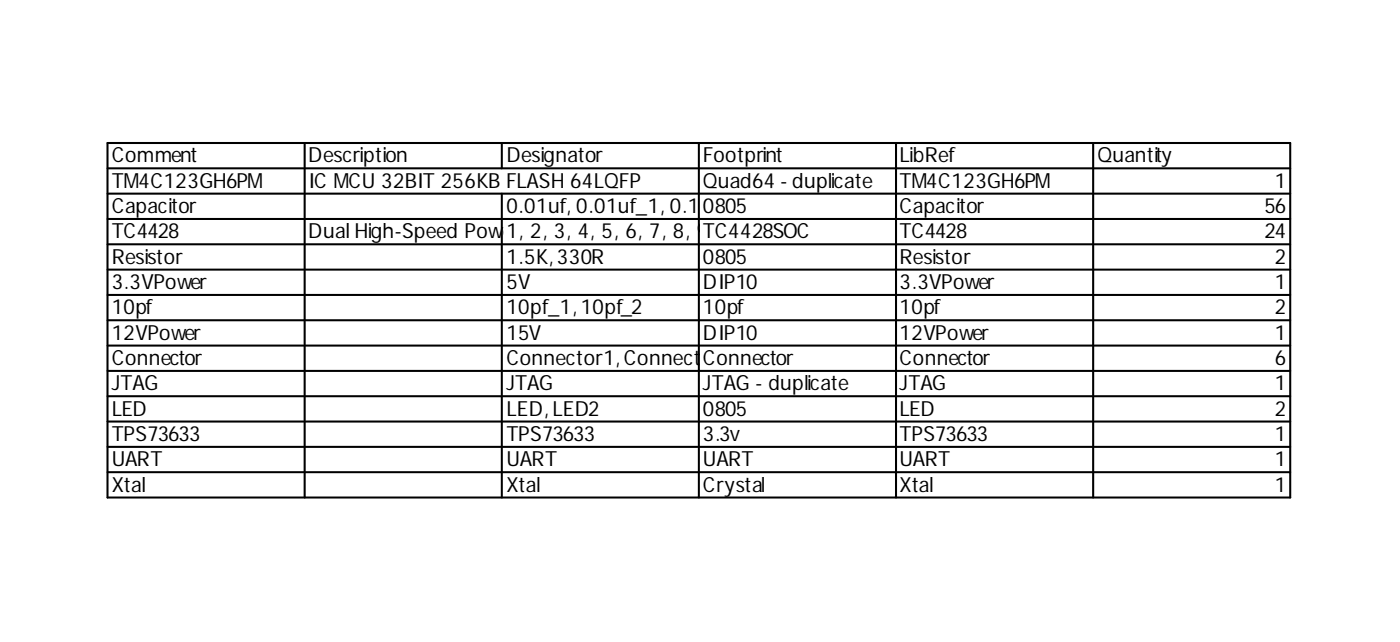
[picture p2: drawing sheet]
<svg xmlns="http://www.w3.org/2000/svg" width="331mm" height="152mm" viewBox="0 0 331 152" stroke-linecap="round" stroke-linejoin="round" font-family="sans-serif">
<defs><g id="words">
<g font-size="4.9">
<text x="26.4" y="38.4">Comment</text>
<text x="72.9" y="38.4">Description</text>
<text x="119.8" y="38.4">Designator</text>
<text x="166.3" y="38.4">Footprint</text>
<text x="212.8" y="38.4">LibRef</text>
<text x="259.7" y="38.4">Quantity</text>
<text x="26.4" y="44.3">TM4C123GH6PM</text>
<text x="72.9" y="44.3">IC MCU 32BIT 256KB FLASH 64LQFP</text>
<text x="166.3" y="44.3">Quad64 - duplicate</text>
<text x="212.8" y="44.3">TM4C123GH6PM</text>
<text x="301.6" y="44.3">1</text>
<text x="26.4" y="50.3">Capacitor</text>
<text x="119.8" y="50.3">0.01uf, 0.01uf_1, 0.1</text>
<text x="165.6" y="50.3">u0f805</text>
<text x="169.8" y="50.3">_1, 0.01uf_2, 0.1uf_C2a,p0a.01uf</text>
<text x="223.8" y="50.3">citor_3, 0.1uf_3,</text>
<text x="260.9" y="50.3">1.1, 1.2, 1uf, 2.1, 26</text>
<text x="299.2" y="50.3">5.2</text>
<text x="26.4" y="56.3">TC4428</text>
<text x="72.9" y="56.3">Dual High-Speed Pow</text>
<text x="119.1" y="56.3">e1r,M, 3, ET5Drivers8, 9T,C1404,2181S,O1C2, 13, 14,</text>
<text x="125.4" y="56.3">2OSF4,</text>
<text x="145.2" y="56.3">, 6, 7,</text>
<text x="212.7" y="56.3">15, 46,</text>
<text x="212.8" y="56.3">TC412817, 18, 19, 20, 21, 22, 23, 24</text>
<text x="299.2" y="56.3">24</text>
<text x="26.4" y="62.3">Resistor</text>
<text x="119.8" y="62.3">1.5K,330R</text>
<text x="166.3" y="62.3">0805</text>
<text x="212.8" y="62.3">Resistor</text>
<text x="301.6" y="62.3">2</text>
<text x="26.4" y="68.3">3.3VPower</text>
<text x="119.8" y="68.3">5V</text>
<text x="166.3" y="68.3">DIP10</text>
<text x="212.8" y="68.3">3.3VPower</text>
<text x="301.6" y="68.3">1</text>
<text x="26.4" y="74.3">10pf</text>
<text x="119.8" y="74.3">10pf_1,10pf_2</text>
<text x="166.3" y="74.3">10pf</text>
<text x="212.8" y="74.3">10pf</text>
<text x="301.6" y="74.3">2</text>
<text x="26.4" y="80.2">12VPower</text>
<text x="119.8" y="80.2">15V</text>
<text x="166.3" y="80.2">DIP10</text>
<text x="212.8" y="80.2">12VPower</text>
<text x="301.6" y="80.2">1</text>
<text x="26.4" y="86.2">Connector</text>
<text x="119.8" y="86.2">Connector1,Connect</text>
<text x="165.9" y="86.2">or2,Connector3,Con</text>
<text x="166.3" y="86.2">Connector</text>
<text x="212" y="86.2">nCeocntoec,or</text>
<text x="221.6" y="86.2">nr4tConnector5,Connector6</text>
<text x="301.6" y="86.2">6</text>
<text x="26.4" y="92.2">JTAG</text>
<text x="119.8" y="92.2">JTAG</text>
<text x="166.3" y="92.2">JTAG - duplicate</text>
<text x="212.8" y="92.2">JTAG</text>
<text x="301.6" y="92.2">1</text>
<text x="26.4" y="98.2">LED</text>
<text x="119.8" y="98.2">LED,LED2</text>
<text x="166.3" y="98.2">0805</text>
<text x="212.8" y="98.2">LED</text>
<text x="301.6" y="98.2">2</text>
<text x="26.4" y="104.2">TPS73633</text>
<text x="119.8" y="104.2">TPS73633</text>
<text x="166.3" y="104.2">3.3v</text>
<text x="212.8" y="104.2">TPS73633</text>
<text x="301.6" y="104.2">1</text>
<text x="26.4" y="110.2">UART</text>
<text x="119.8" y="110.2">UART</text>
<text x="166.3" y="110.2">UART</text>
<text x="212.8" y="110.2">UART</text>
<text x="301.6" y="110.2">1</text>
<text x="26.4" y="116.1">Xtal</text>
<text x="119.8" y="116.1">Xtal</text>
<text x="166.3" y="116.1">Crystal</text>
<text x="212.8" y="116.1">Xtal</text>
<text x="301.6" y="116.1">1</text>
</g>
</g></defs>
<g fill="none" stroke="#000" stroke-width=".48">
<path d="M25.4 33.8h279.9v83.8h-279.9zM25.4 39.8h279.9M72.1 33.8v83.8M118.7 33.8v6M165.4 33.8v83.8M212 33.8v83.8M258.7 33.8v83.8M25.4 45.8h279.9M25.4 51.7h279.9M25.4 57.7h279.9M118.7 45.8v71.8M25.4 63.7h279.9"/>
<path d="M25.4 69.7h279.9M25.4 75.7h279.9M25.4 81.7h279.9M25.4 87.6h279.9M25.4 93.6h279.9M25.4 99.6h279.9M25.4 105.6h279.9M25.4 111.6h279.9"/>
</g>
<use href="#words"/>
</svg>
